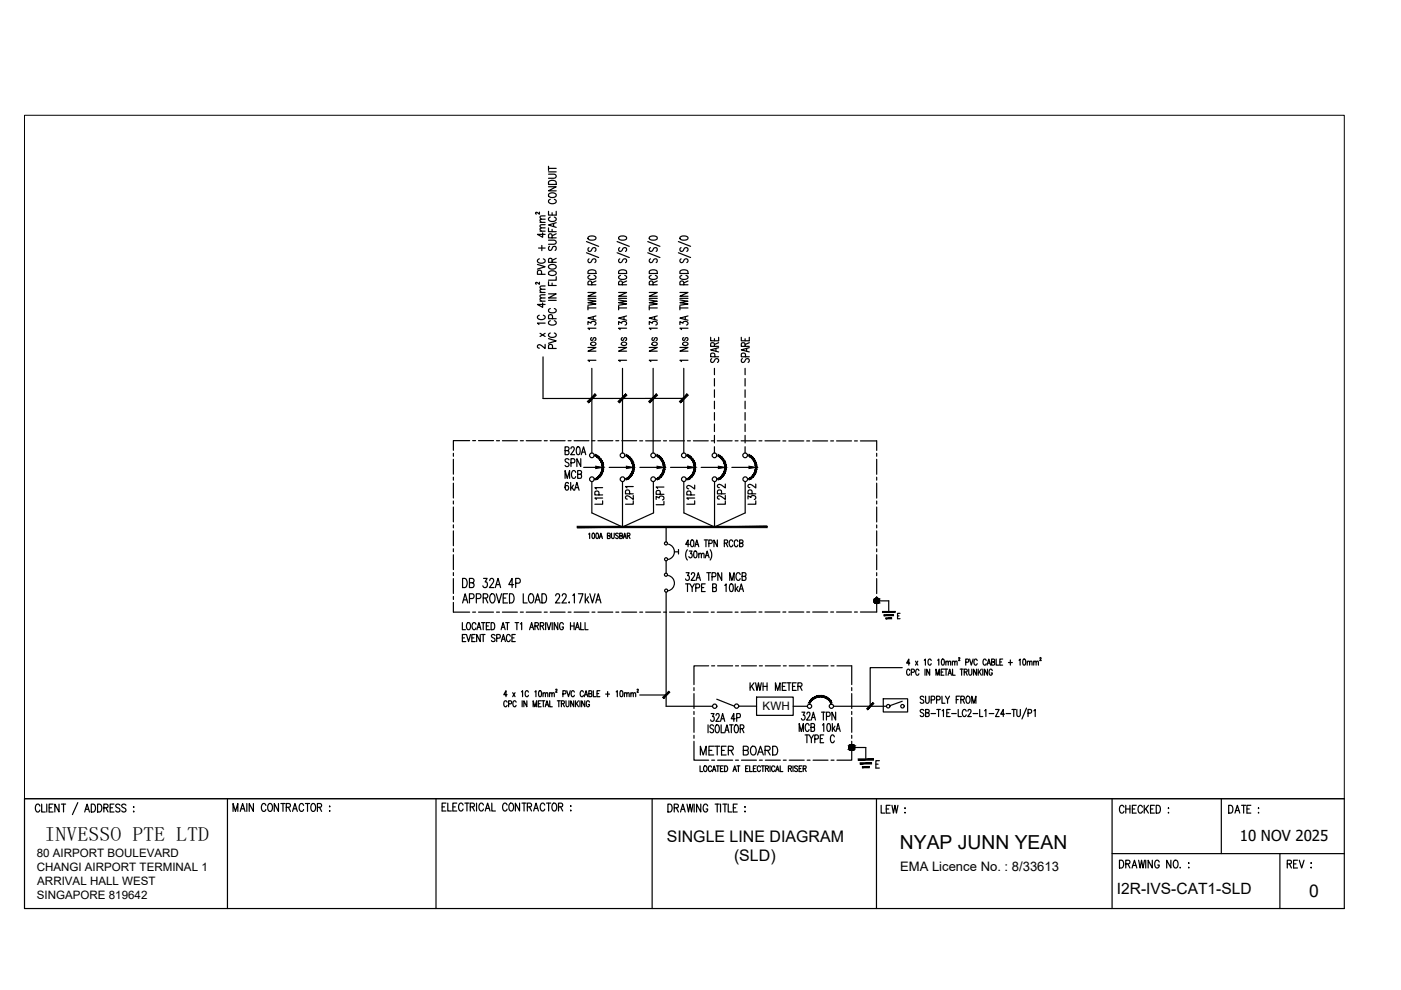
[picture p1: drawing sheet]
<svg xmlns="http://www.w3.org/2000/svg" width="297mm" height="210mm" viewBox="0 0 297 210" stroke-linecap="round" stroke-linejoin="round" font-family="sans-serif">
<defs><g id="words">
<text font-size="4.4" x="154.5" y="108.3" transform="rotate(-90 154.5 108.3)">L2P2</text>
<text font-size="4.2" x="9.4" y="178.3">INVESSO PTE LTD</text>
<text font-size="4.1" x="190.8" y="180.1">NYAP JUNN YEAN</text>
<text font-size="3.7" x="277.6" y="190.2">0</text>
<g font-size="3.4">
<text x="141.4" y="178.5">SINGLE LINE DIAGRAM</text>
<text x="155.6" y="182.5">(SLD)</text>
</g>
<text font-size="3.3" x="236.8" y="189.6">I2R-IVS-CAT1-SLD</text>
<text font-size="3.2" x="262.9" y="178.3">10 NOV 2025</text>
<text font-size="2.8" x="190.8" y="184.8">EMA Licence No. : 8/33613</text>
<g font-size="2.5">
<text x="161.7" y="150.6">KWH</text>
<text x="7.8" y="184.7">CHANGI AIRPORT TERMINAL 1</text>
<text x="7.8" y="181.8">80 AIRPORT BOULEVARD</text>
<text x="7.8" y="190.6">SINGAPORE 819642</text>
<text x="7.9" y="187.7">ARRIVAL HALL WEST</text>
</g>
</g></defs>
<!-- layer: E-SLD-FRAME -->
<g fill="none" stroke="#000" stroke-width=".25">
<path d="M96.1 96.1v.6M96.1 97.4v3.1M99.6 93.4h-3.5v2.1M100.2 93.4h.6M101.5 93.4h3.1M105.3 93.4h.6M106.5 93.4h3.2M110.3 93.4h.7M111.6 93.4h3.2M115.4 93.4h.6M116.7 93.4h3.1M120.4 93.4h.7"/>
<path d="M121.7 93.4h3.2M125.5 93.4h.6M126.8 93.4h3.1M130.6 93.4h.6M131.8 93.4h3.2M135.6 93.5h.7M136.9 93.5h3.1M140.7 93.5h.6M142 93.5h3.1M145.7 93.5h.7M147 93.5h3.2M150.8 93.5h.6"/>
<path d="M152.1 93.5h3.1M155.9 93.5h.6M157.1 93.5h3.2M160.9 93.5h.7M162.2 93.5h3.2M166 93.5h.6M167.2 93.5h3.2M171 93.5h.7M172.3 93.5h3.2M176.1 93.5h.6M177.4 93.5h3.1M181.2 93.5h.6"/>
<path d="M182.4 93.5h3.5M185.9 93.5v2M185.9 96.1v.6M185.9 97.4v3.2M96.1 101.2v.6M96.1 102.4v3.2M96.1 106.2v.7M96.1 107.5v3.2M96.1 111.3v.6M96.1 112.6v3.1M96.1 116.3v.7M96.1 117.6v3.2"/>
<path d="M185.9 101.2v.6M185.9 102.4v3.2M185.9 106.2v.7M185.9 107.5v3.2M185.9 111.3v.6M185.9 112.6v3.1M185.9 116.4v.6M185.9 117.6v3.2M96.1 127.7v2.1h3.5M96.1 121.4v.6M96.1 122.7v3.1M96.1 126.5v.6"/>
<path d="M100.2 129.8h.6M101.5 129.8h3.1M105.3 129.8h.6M106.5 129.8h3.2M110.3 129.8h.7M111.6 129.8h3.2M115.4 129.8h.6M116.7 129.8h3.1M120.4 129.8h.7M121.7 129.8h3.2M125.5 129.8h.6M126.8 129.8h3.1"/>
<path d="M130.6 129.8h.6M131.8 129.8h3.2M135.6 129.8h.7M136.9 129.8h3.1M140.7 129.8h.6M142 129.8h3.1M145.7 129.8h.7M147 129.8h3.2M150.8 129.8h.6M152.1 129.8h3.1M155.9 129.8h.6M160.3 129.8h-3.2"/>
<path d="M160.9 129.8h.7M162.2 129.8h3.2M166 129.8h.6M167.2 129.8h3.2M171 129.8h.7M172.3 129.8h3.2M176.1 129.8h.6M177.4 129.8h3.1M181.2 129.8h.6M185.9 127.7v2.1h-3.5M185.9 121.4v.7M185.9 122.7v3.1"/>
<path d="M185.9 126.5v.6M147.1 145.8v.6M147.1 147.1v3.1M147.1 150.8v.7M147.1 152.1v3.2M147.1 155.9v.6M147.1 157.2v4h3.1M150.2 141.2h-3.1v4M150.9 141.2h.6M152.2 141.2h3.1M155.9 141.2h.7M157.2 141.2h3.2"/>
<path d="M161 141.2h.6M162.3 141.2h3.1M166.1 141.2h.6M167.3 141.2h3.2M171.1 141.2h.7M172.4 141.2h3.2M176.2 141.2h.6M177.4 141.2h3.2v4M180.6 157.2v4h-3.2M180.6 145.8v.6M180.6 147.1v3.1M180.6 150.8v.7"/>
<path d="M180.6 152.1v3.2M180.6 155.9v.6M150.9 161.2h.6M152.2 161.2h3.1M155.9 161.2h.7M157.2 161.2h3.2M161 161.2h.6M162.3 161.2h3.1M166.1 161.2h.6M167.3 161.2h3.2M171.1 161.2h.7M172.4 161.2h3.2"/>
<path d="M176.2 161.2h.6"/>
</g>
<!-- layer: E-SLD-LEGENDF -->
<g fill="none" stroke="#000" stroke-width=".25">
<path d="M185.9 127.4h2.5v2.4M180.6 158.5h3v2.6"/>
<circle cx="185.9" cy="127.4" r=".58"/>
<circle cx="180.6" cy="158.5" r=".62"/>
</g>
<g fill="#000" stroke="#000" stroke-width=".21">
<path d="M185.7 127.9h.3zM185.8 126.8h.1zM180.5 159.1h.2zM180.5 157.9h.2z"/>
<path d="M126.2 101.5h.5l-.4 .3zM126.2 101.5h.5l-.1-.2zM126.6 101.3l.5-.1-.4 .3zM126.6 101.3l.5-.1-.2-.2zM126.9 101l.5-.1-.3 .3zM127.2 100.7l-.3 .3 .5-.1zM127.2 100.7l.4-.3-.2 .5zM127.4 100.3l-.2 .4 .4-.3zM127.4 100.3l.4-.3-.2 .4zM127.5 99.9l-.1 .4 .4-.3zM127.5 99.9l.4-.3-.1 .4zM127.6 99.5l-.1 .4 .4-.3zM128 99.1l-.1 .5-.3-.1zM127.7 99.1l-.1 .4 .4-.4zM127.9 98.6l.1 .5h-.3zM127.6 98.7l.1 .4 .2-.5zM127.8 98.2l.1 .4-.3 .1zM127.5 98.3l.1 .4 .2-.5zM127.6 97.7l.2 .5-.3 .1zM127.4 97.9l.1 .4 .1-.6zM127.4 97.3l.2 .4-.2 .2zM127.2 97.5l.2 .4v-.6zM127.1 97l.3 .3-.2 .2zM127.1 97l-.2 .2 .3 .3zM126.7 96.7l.4 .3-.2 .2zM126.7 96.7l-.1 .2 .3 .3zM126.3 96.4l.4 .3-.1 .2zM126.3 96.4l-.1 .3 .4 .2z"/>
<path d="M132.7 101.5h.6l-.5 .3zM132.7 101.5h.6l-.2-.2zM133.1 101.3l.5-.1-.3 .3zM133.1 101.3l.5-.1-.2-.2zM133.4 101l.5-.1-.3 .3zM133.7 100.7l-.3 .3 .5-.1zM133.7 100.7l.4-.3-.2 .5zM133.9 100.3l-.2 .4 .4-.3zM133.9 100.3l.4-.3-.2 .4zM134 99.9l-.1 .4 .4-.3zM134 99.9l.4-.3-.1 .4zM134.1 99.5l-.1 .4 .4-.3zM134.5 99.1l-.1 .5-.3-.1zM134.2 99.1l-.1 .4 .4-.4zM134.4 98.6l.1 .5h-.3zM134.1 98.7l.1 .4 .2-.5zM134.3 98.2l.1 .4-.3 .1zM134 98.3l.1 .4 .2-.5zM134.1 97.7l.2 .5-.3 .1zM133.9 97.9l.1 .4 .1-.6zM133.9 97.3l.2 .4-.2 .2zM133.7 97.5l.2 .4v-.6zM133.6 97l.3 .3-.2 .2zM133.4 97.2l.3 .3-.1-.5zM133.2 96.7l.4 .3-.2 .2zM133.2 96.7l-.1 .2 .3 .3zM132.8 96.4l.4 .3-.1 .2zM132.8 96.4l-.1 .3 .4 .2z"/>
<path d="M139.2 101.5h.5l-.4 .3zM139.2 101.5h.5l-.1-.2zM139.6 101.3l.5-.1-.4 .3zM139.6 101.3l.5-.1-.2-.2zM139.9 101l.5-.1-.3 .3zM140.2 100.7l-.3 .3 .5-.1zM140.2 100.7l.4-.3-.2 .5zM140.4 100.3l-.2 .4 .4-.3zM140.4 100.3l.4-.3-.2 .4zM140.5 99.9l-.1 .4 .4-.3zM140.5 99.9l.4-.3-.1 .4zM140.6 99.5l-.1 .4 .4-.3zM141 99.1l-.1 .5-.3-.1zM140.7 99.1l-.1 .4 .4-.4zM140.9 98.6l.1 .5h-.3zM140.6 98.7l.1 .4 .2-.5zM140.8 98.2l.1 .4-.3 .1zM140.5 98.3l.1 .4 .2-.5zM140.6 97.7l.2 .5-.3 .1zM140.4 97.9l.1 .4 .1-.6zM140.4 97.3l.2 .4-.2 .2zM140.2 97.5l.2 .4v-.6zM140.1 97l.3 .3-.2 .2zM139.9 97.2l.3 .3-.1-.5zM139.7 96.7l.4 .3-.2 .2zM139.7 96.7l-.1 .2 .3 .3zM139.3 96.4l.4 .3-.1 .2zM139.3 96.4l-.1 .3 .4 .2z"/>
<path d="M145.7 101.5h.5l-.4 .3zM145.7 101.5h.5l-.1-.2zM146.1 101.3l.5-.1-.4 .3zM146.1 101.3l.5-.1-.2-.2zM146.4 101l.5-.1-.3 .3zM146.6 100.7l-.2 .3 .5-.1zM146.6 100.7l.6-.3-.3 .5zM146.9 100.3l-.3 .4 .6-.3zM146.9 100.3l.4-.3-.1 .4zM147 99.9l-.1 .4 .4-.3zM147 99.9l.4-.3-.1 .4zM147.1 99.5l-.1 .4 .4-.3zM147.5 99.1l-.1 .5-.3-.1zM147.2 99.1l-.1 .4 .4-.4zM147.4 98.6l.1 .5h-.3zM147.1 98.7l.1 .4 .2-.5zM147.3 98.2l.1 .4-.3 .1zM147 98.3l.1 .4 .2-.5zM147.2 97.7l.1 .5-.3 .1zM146.9 97.9l.1 .4 .2-.6zM146.9 97.3l.3 .4-.3 .2zM146.6 97.5l.3 .4v-.6zM146.6 97l.3 .3-.3 .2zM146.4 97.2l.2 .3v-.5zM146.2 96.7l.4 .3-.2 .2zM146.2 96.7l-.1 .2 .3 .3zM145.8 96.4l.4 .3-.1 .2zM145.8 96.4l-.1 .3 .4 .2z"/>
<path d="M152.2 101.5h.5l-.4 .3zM152.2 101.5h.5l-.1-.2zM152.6 101.3l.5-.1-.4 .3zM152.6 101.3l.5-.1-.2-.2zM152.9 101l.5-.1-.3 .3zM153.1 100.7l-.2 .3 .5-.1zM153.1 100.7l.6-.3-.3 .5zM153.4 100.3l-.3 .4 .6-.3zM153.4 100.3l.4-.3-.1 .4zM153.5 99.9l-.1 .4 .4-.3zM153.5 99.9l.4-.3-.1 .4zM153.6 99.5l-.1 .4 .4-.3zM154 99.1l-.1 .5-.3-.1zM153.7 99.1l-.1 .4 .4-.4zM153.9 98.6l.1 .5h-.3zM153.6 98.7l.1 .4 .2-.5zM153.8 98.2l.1 .4-.3 .1zM153.5 98.3l.1 .4 .2-.5zM153.7 97.7l.1 .5-.3 .1zM153.4 97.9l.1 .4 .2-.6zM153.4 97.3l.3 .4-.3 .2zM153.1 97.5l.3 .4v-.6zM153.1 97l.3 .3-.3 .2zM152.9 97.2l.2 .3v-.5zM152.7 96.7l.4 .3-.2 .2zM152.7 96.7l-.1 .2 .3 .3zM152.3 96.4l.4 .3-.1 .2zM152.3 96.4l-.1 .3 .4 .2z"/>
<path d="M158.7 101.5h.5l-.4 .3zM158.7 101.5h.5l-.1-.2zM159.1 101.3l.5-.1-.4 .3zM159.1 101.3l.5-.1-.2-.2zM159.4 101l.5-.1-.3 .3zM159.7 100.7l-.3 .3 .5-.1zM159.7 100.7l.5-.3-.3 .5zM159.9 100.3l-.2 .4 .5-.3zM159.9 100.3l.4-.3-.1 .4zM160 99.9l-.1 .4 .4-.3zM160 99.9l.4-.3-.1 .4zM160.1 99.5l-.1 .4 .4-.3zM160.5 99.1l-.1 .5-.3-.1zM160.2 99.1l-.1 .4 .4-.4zM160.4 98.6l.1 .5h-.3zM160.1 98.7l.1 .4 .2-.5zM160.3 98.2l.1 .4-.3 .1zM160 98.3l.1 .4 .2-.5zM160.2 97.7l.1 .5-.3 .1zM159.9 97.9l.1 .4 .2-.6zM159.9 97.3l.3 .4-.3 .2zM159.7 97.5l.2 .4v-.6zM159.6 97l.3 .3-.2 .2zM159.6 97l-.2 .2 .3 .3zM159.2 96.7l.4 .3-.2 .2zM159.2 96.7l-.1 .2 .3 .3zM158.8 96.4l.4 .3-.1 .2zM158.8 96.4l-.1 .3 .4 .2z"/>
<path d="M185.7 127.9l.2 .1zM185.8 128h.1z"/>
<path d="M185.8 126.8h.2zM185.7 126.8h.3z"/>
<path d="M185.7 126.8h.4zM185.7 126.8h.4z"/>
<path d="M185.7 126.8h.4zM185.6 126.8h.5z"/>
<path d="M185.7 127.9h.4zM185.7 127.9h.3z"/>
<path d="M185.6 126.8l.6 .1zM185.6 126.8l.6 .1z"/>
<path d="M185.6 127.9h.5zM185.6 127.9h.5z"/>
<path d="M185.6 126.9h.6zM185.6 126.9h.6z"/>
<path d="M185.6 127.9h.6zM185.6 127.9h.5z"/>
<path d="M185.6 126.9l.7 .1zM185.5 127h.8z"/>
<path d="M185.6 127.9h.6zM185.6 127.9h.6z"/>
<path d="M185.5 127h.8zM185.5 127h.8z"/>
<path d="M185.5 127.8h.8zM185.5 127.8l.7 .1z"/>
<path d="M185.5 127h.8zM185.5 127h.8z"/>
<path d="M185.5 127.8h.8zM185.5 127.8h.8z"/>
<path d="M185.4 127l1 .1zM185.4 127l1 .1z"/>
<path d="M185.4 127.8h.9zM185.4 127.8h.9z"/>
<path d="M185.4 127.1h1zM185.4 127.1h1z"/>
<path d="M185.4 127.7h1zM185.4 127.7l.9 .1z"/>
<path d="M185.4 127.1l1 .1zM185.4 127.1l1 .1z"/>
<path d="M185.4 127.6h1zM185.4 127.6l1 .1z"/>
<path d="M185.3 127.2h1.1zM185.3 127.2h1.1z"/>
<path d="M185.3 127.6h1.1zM185.3 127.6h1.1z"/>
<path d="M185.3 127.2l1.2 .1zM185.3 127.2l1.2 .1z"/>
<path d="M185.3 127.5h1.1zM185.3 127.5l1.1 .1z"/>
<path d="M185.3 127.3h1.2zM185.3 127.3h1.2z"/>
<path d="M185.3 127.3l1.2 .1zM185.3 127.3l1.2 .1z"/>
<path d="M185.3 127.4h1.2zM185.3 127.4h1.2z"/>
<path d="M185.3 127.4l1.2 .1zM185.3 127.4l1.2 .1z"/>
<path d="M185.3 127.5h1.2zM185.3 127.5h1.1z"/>
<path d="M187.1 129.6v.3l2.7-.3zM187.1 129.9l2.7-.3v.3z"/>
<path d="M187.4 130.3v.2l2-.2zM187.4 130.5l2-.2v.2z"/>
<path d="M187.8 131v.2l1.2-.2zM187.8 131.2l1.2-.2v.2z"/>
<path d="M176.2 148.6l.2 .4-.3 .1zM175.9 148.7l.2 .4 .1-.5zM175.8 148.2l.4 .4-.3 .1zM175.8 148.2l-.2 .2 .3 .3zM175.5 147.9l.3 .3-.2 .2zM175.5 147.9l-.2 .3 .3 .2zM175.1 147.7l.4 .2-.2 .3zM175.1 147.7l-.2 .3 .4 .2zM174.6 147.5l.5 .2-.2 .3zM174.6 147.5v.3l.3 .2zM174.2 147.5h.4v.3zM174.2 147.5l-.1 .3h.5zM173.7 147.5h.5l-.1 .3zM173.7 147.5v.3h.4zM173.3 147.5h.4v.3zM173.3 147.5v.3h.4zM172.8 147.7l.5-.2v.3zM172.8 147.7l.1 .3 .4-.2zM172.4 147.9l.4-.2 .1 .3zM172.4 147.9l.2 .3 .3-.2zM172 148.2l.4-.3 .2 .3zM172 148.2l.2 .2 .4-.2zM172 148.2l.2 .2-.4 .2zM171.8 148.6l.2 .1 .2-.3zM171.8 148.6l.2 .1-.5 .3zM171.5 149l.3 .1 .2-.4z"/>
<path d="M180.5 159.1h.2zM180.5 159.1h.2z"/>
<path d="M180.5 157.9h.2zM180.5 157.9h.2z"/>
<path d="M180.5 157.9h.3zM180.4 157.9h.4z"/>
<path d="M180.4 157.9h.5zM180.3 157.9h.6z"/>
<path d="M180.4 159.1h.4zM180.4 159.1h.3z"/>
<path d="M180.3 157.9h.6zM180.3 157.9h.6z"/>
<path d="M180.3 159.1h.6zM180.3 159.1h.5z"/>
<path d="M180.3 157.9l.7 .1zM180.3 157.9l.7 .1z"/>
<path d="M180.3 159h.6zM180.3 159l.6 .1z"/>
<path d="M180.2 158h.8zM180.2 158h.8z"/>
<path d="M180.2 159h.8zM180.2 159h.7z"/>
<path d="M180.2 158h.8zM180.2 158h.8z"/>
<path d="M180.2 159h.8zM180.2 159h.8z"/>
<path d="M180.1 158l1 .1zM180.1 158l1 .1z"/>
<path d="M180.1 158.9h.9zM180.1 158.9l.9 .1z"/>
<path d="M180.1 158.1l1 .1zM180.1 158.2h1z"/>
<path d="M180.1 158.9h1zM180.1 158.9h.9z"/>
<path d="M180.1 158.2h1.1zM180.1 158.2h1.1z"/>
<path d="M180.1 158.8h1zM180.1 158.8l1 .1z"/>
<path d="M180 158.2l1.2 .1zM180 158.2l1.2 .1z"/>
<path d="M180 158.8h1.2zM180 158.8h1.1z"/>
<path d="M180 158.3h1.2zM180 158.3h1.2z"/>
<path d="M180 158.7h1.2zM180 158.7l1.2 .1z"/>
<path d="M180 158.3l1.2 .1zM180 158.3l1.2 .1z"/>
<path d="M180 158.7h1.2zM180 158.7h1.2z"/>
<path d="M180 158.4h1.2zM180 158.4h1.2z"/>
<path d="M180 158.4l1.2 .1zM180 158.4l1.2 .1z"/>
<path d="M180 158.5l1.2 .1zM180 158.5l1.2 .1z"/>
<path d="M180 158.6h1.2zM180 158.6h1.2z"/>
<path d="M180 158.6h1.2zM180 158.6l1.2 .1z"/>
<path d="M182 160.9v.3l3.2-.3zM182 161.2l3.2-.3v.3z"/>
<path d="M182.4 161.7v.3l2.4-.3zM182.4 162l2.4-.3v.3z"/>
<path d="M182.8 162.5v.3l1.5-.3zM182.8 162.8l1.5-.3v.3z"/>
</g>
<!-- layer: SLD-TXT -->
<g fill="none" stroke="#000" stroke-width=".25">
<path d="M116.3 39.6h1.6l-1.6 .9h1.6M116.3 36.9h1.2l.4 .4-.2 .4-1.4 .1M116.3 36.4h1.6M116.3 35.7h1.6M116.3 35.3v.8M116.4 38.5a1.07 1.07 0 0 1 1.5 .2v.4h-1.6zM113.9 56.1l1.7 .5-1.7 .5M114.2 52.6h1.4M114.3 54.9a.48 .48 0 0 0-.3 .6 .48 .48 0 0 0 .6 .3h.4a.48 .48 0 0 0 .6-.3 .48 .48 0 0 0-.4-.6M114.4 59.8v.5l-.6-.4-.3 .1 .2 .2M114.4 45v.4l-.4-.3a.22 .22 0 0 0-.3-.1 .22 .22 0 0 0-.1 .3l.1 .1M114.5 49h1.1"/>
<path d="M114.5 47.2h1.1M114.8 58.2l-.1-.8-.2-.1-.5 .1-.1 .8h1.7M114.9 52v1.1M115 49.4v.9l-1.1-.6h1.7M115.6 48.3l-1 .1-.1 .3 .3 .3M115.6 47.6l-1 .1-.1 .3 .3 .3M115.6 46.5h-1l-.1 .3 .3 .4M115.6 45.8h-1l-.1 .4 .3 .3M116.3 59.7v.8h1.6M116.3 48.3v.8h1.6M116.3 44.8v.8h1.6v-.8M116.3 50.9h1.2l.4 .4-.2 .4-1.4 .1"/>
<path d="M116.4 57.7a.93 .93 0 0 1 1.5 .4 1.07 1.07 0 0 1-1.6 0zM116.4 56.3a.93 .93 0 0 1 1.5 .4 1.04 1.04 0 0 1-1.6 0zM116.4 41.1a.93 .93 0 0 1 1.5 .4 1.07 1.07 0 0 1-1.6 0zM116.5 52.2a.46 .46 0 0 0-.2 .5 .46 .46 0 0 0 .4 .4l.2-.1 .3-.7 .5-.1a.5 .5 0 0 1 0 .9M116.7 46a.48 .48 0 0 0-.4 .6 .48 .48 0 0 0 .6 .4h.4a.48 .48 0 0 0 .6-.4 .48 .48 0 0 0-.4-.6M116.7 42.3a.48 .48 0 0 0-.4 .6 .48 .48 0 0 0 .6 .3h.4a.48 .48 0 0 0 .6-.3 .48 .48 0 0 0-.4-.6M117.1 55.6l-.1-.7h-.6l-.1 .7h1.6M117.1 50.4l-.1-.7-.2-.1-.4 .1-.1 .7h1.6M117.1 45.1v.5M117.1 48.6v.5M117.4 47.4v.6M117.9 47.2l-1.6 .5 1.6 .5"/>
<path d="M117.9 58.7v.7h-1.6M117.9 54.8l-.8 .4M117.9 49.6l-.8 .4M124.3 53.6l2.6 1M124.3 51.2l2.6 1M124.7 50.2a1.25 1.25 0 0 1 1.7 .2 .95 .95 0 0 1-1.7 .3zM124.7 57.4a1.13 1.13 0 0 1 1.7 .2v.4h-1.7zM124.9 54.9a.4 .4 0 0 0-.2 .6 .4 .4 0 0 0 .7-.1l.2-.4a.43 .43 0 0 1 .7 0 .43 .43 0 0 1-.2 .7M124.9 52.5a.41 .41 0 0 0-.2 .6 .41 .41 0 0 0 .5 .1l.4-.6 .5-.1a.45 .45 0 0 1 .3 .4 .45 .45 0 0 1-.3 .4M125.1 58.4l-.4 .3a.94 .94 0 0 0 1.6 .3l.1-.3-.5-.3M126.4 59.6l-.9 .4M130.8 53.6l2.6 1"/>
<path d="M130.8 51.2l2.6 1M131.2 57.4a1.13 1.13 0 0 1 1.6 .2v.4h-1.6zM131.2 50.2a1.25 1.25 0 0 1 1.6 .2 .95 .95 0 0 1-1.6 .3zM131.4 54.9a.41 .41 0 0 0-.2 .6 .41 .41 0 0 0 .7-.1l.2-.4 .5-.1 .2 .3-.2 .5M131.4 52.5a.4 .4 0 0 0-.2 .5 .4 .4 0 0 0 .5 .2l.4-.6 .5-.1a.45 .45 0 0 1 .3 .4 .45 .45 0 0 1-.3 .4M131.6 58.4l-.4 .3a.96 .96 0 0 0 1.6 .3v-.1a.41 .41 0 0 0-.4-.5M132.8 59.6l-.8 .4M137.3 53.6l2.6 1M137.3 51.2l2.6 1M137.7 50.2a1.25 1.25 0 0 1 1.6 .2 .95 .95 0 0 1-1.6 .3zM137.7 57.4a1.13 1.13 0 0 1 1.6 .2v.4h-1.6zM137.9 54.9a.41 .41 0 0 0-.2 .6 .41 .41 0 0 0 .7-.1l.1-.3a.44 .44 0 0 1 .8-.1 .44 .44 0 0 1-.2 .7"/>
<path d="M137.9 52.5a.4 .4 0 0 0-.2 .5 .4 .4 0 0 0 .5 .2l.3-.5a.44 .44 0 0 1 .8-.1 .44 .44 0 0 1-.2 .7M138.1 58.4l-.4 .3a.96 .96 0 0 0 1.6 .3v-.1a.41 .41 0 0 0-.4-.5M139.3 59.6l-.8 .4M143.8 53.6l2.6 1M143.8 51.2l2.6 1M144.2 57.4a1.16 1.16 0 0 1 1.7 .2v.4h-1.7zM144.2 50.2a1.28 1.28 0 0 1 1.7 .2 .98 .98 0 0 1-1.7 .3zM144.4 54.9a.41 .41 0 0 0-.2 .6 .41 .41 0 0 0 .7-.1l.1-.3a.44 .44 0 0 1 .8-.1 .44 .44 0 0 1-.2 .7M144.4 52.5a.4 .4 0 0 0-.2 .5 .4 .4 0 0 0 .5 .2l.3-.5a.44 .44 0 0 1 .8-.1 .44 .44 0 0 1-.2 .7M144.6 58.4l-.4 .3a.96 .96 0 0 0 1.6 .3l.1-.3-.5-.3M145.9 59.6l-.9 .4M114.3 66.8a.48 .48 0 0 0-.3 .6 .48 .48 0 0 0 .6 .4h.4a.48 .48 0 0 0 .6-.4 .48 .48 0 0 0-.4-.6"/>
<path d="M114.5 70.7l1.1 .6M114.5 63.9h1.1M114.5 62h1.1M115 64.2v1l-1.1-.6h1.7M115.6 73v.9l-.8-.6-.5-.2-.4 .2v.3l.4 .2M115.6 63.2h-1l-.1 .4 .3 .3M115.6 62.5l-1 .1-.1 .3 .3 .3M115.6 61.3l-1 .1-.1 .3 .3 .3M115.6 60.6l-1 .1-.1 .3 .3 .3M115.6 68.5h-1.7l.4 .3M115.6 70.7l-1.1 .6M116.3 62.3h1.6l-1.6 .9h1.6"/>
<path d="M116.3 71.8l1.6 .5-1.6 .5M116.3 63.7h1.6M116.7 70.6a.48 .48 0 0 0-.4 .6 .48 .48 0 0 0 .6 .3h.4a.48 .48 0 0 0 .6-.3 .48 .48 0 0 0-.4-.6M116.7 68a.48 .48 0 0 0-.4 .6 .48 .48 0 0 0 .6 .3h.4a.48 .48 0 0 0 .6-.3 .48 .48 0 0 0-.4-.6M116.7 65.4a.47 .47 0 0 0-.4 .6 .47 .47 0 0 0 .6 .3h.4a.47 .47 0 0 0 .6-.3 .47 .47 0 0 0-.4-.6M117.1 60v.5M117.1 73.9l-.1-.8h-.6l-.1 .8h1.6M117.1 67.6l-.1-.8h-.6l-.1 .8h1.6M124.7 68.8v-.6l.6 .3a.49 .49 0 0 1 .7-.3 .49 .49 0 0 1 .2 .7h-.2M124.7 63.6l1.7 .3-1.7 .3 1.7 .2-1.7 .3M124.7 65.3h1.7M124.7 64.9v.8"/>
<path d="M124.7 63.3h1.7M124.7 73.7h1.7l-1.7 .8h1.7M124.7 62h1.7l-1.7 .8h1.7M125.3 72.7a.52 .52 0 0 1 .7-.2 .52 .52 0 0 1 .3 .6 .52 .52 0 0 1-.7 .2 .52 .52 0 0 1-.3-.6zM125.5 71.6a.32 .32 0 0 0-.3 .3 .32 .32 0 0 0 .3 .3h.1l.3-.6h.2a.32 .32 0 0 1 .3 .3 .32 .32 0 0 1-.3 .3M125.5 60.4l-.2-.8-.6 .1v.7h1.7M125.8 67.2v.5M126.4 76.4h-1.7l.3 .3M126.4 69.6h-1.7l.3 .3M126.4 67l-1.7 .5 1.7 .4M131.2 73.7h1.6l-1.6 .8h1.6M131.2 62h1.6l-1.6 .8h1.6"/>
<path d="M131.2 68.8v-.6l.6 .3a.49 .49 0 0 1 .7-.3 .49 .49 0 0 1 .2 .7h-.2M131.2 63.6l1.6 .3-1.6 .3 1.6 .2-1.6 .3M131.2 65.3h1.6M131.2 63.3h1.6M131.2 64.9v.8M131.8 72.7a.54 .54 0 0 1 .7-.2 .54 .54 0 0 1 .3 .6 .53 .53 0 0 1-.7 .2 .53 .53 0 0 1-.3-.6zM132 60.4l-.1-.7-.3-.1-.4 .1v.7h1.6M132 71.6a.32 .32 0 0 0-.3 .3 .32 .32 0 0 0 .3 .3h.1l.3-.6h.4a.34 .34 0 0 1-.2 .6M132.3 67.2v.5M132.8 67l-1.6 .5 1.6 .4M132.8 76.4h-1.6l.3 .3M132.8 69.6h-1.6l.3 .3"/>
<path d="M137.7 68.8v-.6l.6 .3a.49 .49 0 0 1 .7-.3 .49 .49 0 0 1 .2 .7h-.2M137.7 63.6l1.6 .3-1.6 .3 1.6 .2-1.6 .3M137.7 65.3h1.6M137.7 63.3h1.6M137.7 64.9v.8M137.7 73.7h1.6l-1.6 .8h1.6M137.7 62h1.6l-1.6 .8h1.6M138.3 72.7a.54 .54 0 0 1 .7-.2 .54 .54 0 0 1 .3 .6 .53 .53 0 0 1-.7 .2 .53 .53 0 0 1-.3-.6zM138.5 71.6a.32 .32 0 0 0-.3 .3 .32 .32 0 0 0 .3 .3h.1l.3-.6h.4a.34 .34 0 0 1-.2 .6M138.5 60.4l-.1-.7-.3-.1-.4 .1v.7h1.6M138.8 67.2v.5M139.3 67l-1.6 .5 1.6 .4"/>
<path d="M139.3 76.4h-1.6l.3 .3M139.3 69.6h-1.6l.3 .3M144.2 73.7h1.7l-1.7 .8h1.7M144.2 62h1.7l-1.7 .8h1.7M144.2 68.8v-.6l.6 .3a.51 .51 0 0 1 .6-.4 .51 .51 0 0 1 .4 .7l-.3 .1M144.2 63.6l1.7 .3-1.7 .3 1.7 .2-1.7 .3M144.2 65.3h1.7M144.2 63.3h1.7M144.2 64.9v.8M144.8 72.7a.54 .54 0 0 1 .7-.2 .54 .54 0 0 1 .3 .6 .54 .54 0 0 1-.7 .2 .54 .54 0 0 1-.3-.6zM145 60.4l-.1-.7-.3-.1-.4 .1v.7h1.7M145 71.6a.34 .34 0 0 0-.2 .6h.3l.3-.6h.2a.34 .34 0 0 1 .2 .6h-.2"/>
<path d="M145.3 67.2v.5M145.9 67l-1.7 .5 1.7 .4M145.9 76.4h-1.7l.3 .3M145.9 69.6h-1.7l.3 .3M150.7 71.5v.8h1.7v-.8M150.9 76a.4 .4 0 0 0-.2 .6 .4 .4 0 0 0 .5 .2l.4-.5a.43 .43 0 0 1 .7-.2 .43 .43 0 0 1-.2 .7M151.5 73.4l-.1-.6h-.7v.6h1.7M151.5 71.8v.5M151.6 75.6l-.1-.6h-.8v.6h1.7M151.8 73.9v.6M152.4 73.7l-1.7 .5 1.7 .4M152.4 72.7l-.9 .3"/>
<path d="M157.2 71.5v.8h1.7v-.8M157.4 76a.4 .4 0 0 0-.2 .6 .4 .4 0 0 0 .5 .2l.4-.5a.43 .43 0 0 1 .7-.2 .43 .43 0 0 1-.2 .7M158 73.4l-.1-.6h-.7v.6h1.7M158 71.8v.5M158.1 75.6l-.1-.6h-.8v.6h1.7M158.3 73.9v.6M158.9 73.7l-1.7 .5 1.7 .4M158.9 72.7l-.9 .3M119.8 95.5h.7l.1-.3-.1-.4-.7-.1v1.7h.5l.3-.2v-.3l-.3-.4M120.6 97.5a.41 .41 0 0 0-.5-.2 .41 .41 0 0 0-.2 .5l.5 .3a.44 .44 0 0 1 .1 .7 .44 .44 0 0 1-.7-.1M121.1 95.1v-.2a.38 .38 0 0 1 .5-.1 .38 .38 0 0 1 .1 .6l-.7 1h.8M121.1 98.1h.7l.1-.3-.1-.5h-.7v1.6"/>
<path d="M122.4 94.8l.2-.1a1.14 1.14 0 0 1 0 1.7h-.1a1.31 1.31 0 0 1-.1-1.6zM123.1 97.3v1.6l-.8-1.6v1.6M123.2 96.4l.5-1.7 .5 1.7M123.4 95.9h.6M119.8 101.4v-1.6l.5 1.6 .5-1.6v1.6M120.5 102.5v-.1l-.3-.1a1.02 1.02 0 0 0 0 1.6 .49 .49 0 0 0 .4-.5 .49 .49 0 0 0-.6-.4l-.2 .4M121 102.3v1.6M121.2 103.3l.5 .6M121.6 102.8l-.6 .8M121.8 103.9l.5-1.6 .5 1.6M122 103.4h.6M122.1 100.2a.46 .46 0 0 0-.6-.4 .46 .46 0 0 0-.3 .6v.4a.46 .46 0 0 0 .3 .6 .46 .46 0 0 0 .6-.4"/>
<path d="M122.5 100.6l.7-.1v-.6l-.7-.1v1.6h.7l.1-.5-.3-.3M124.8 113.3l.2-.3v1.2M125.6 113.1l.2-.1a.67 .67 0 0 1 0 1.2l-.3-.5zM126.5 113.1l.1-.1a.65 .65 0 0 1 0 1.2l-.3-.5zM127.1 114.2l.3-1.2 .3 1.2M127.2 113.8h.4M128.8 113.6l.5-.1v-.4l-.5-.1v1.2l.5-.1 .1-.3-.2-.2M129.7 113v.8l.2 .4 .3-.2v-1M131.1 113.2l-.2-.2-.4 .2 .1 .2 .3 .2a.3 .3 0 0 1 .2 .5 .3 .3 0 0 1-.5 0l-.1-.1M131.4 113.6l.5-.1v-.4l-.5-.1v1.2l.5-.1 .1-.3-.3-.2M132.1 114.2l.3-1.2 .4 1.2M132.3 113.8h.4"/>
<path d="M133 113.6l.5-.1v-.4l-.5-.1v1.2M133.3 113.6l.3 .6M145.7 116.6a1.81 1.81 0 0 0 0 2.1M146.1 115.4h-.7l.5-.9v1.4M146.1 116.8h.6l-.3 .6a.41 .41 0 0 1 .4 .6 .41 .41 0 0 1-.7 0M146.6 114.5h.2a.9 .9 0 0 1-.1 1.4l-.3-.6zM147.2 116.9h.4l.2 .5-.1 .6-.2 .3-.4-.3zM147.3 115.9l.4-1.4 .5 1.4M147.5 115.4h.5M148.2 117.6l.2-.3 .3 .1v.9M148.2 117.3v1M148.7 117.6l.3-.3 .2 .1 .1 .9"/>
<path d="M149.3 114.5h.7M149.5 118.3l.4-1.5 .5 1.5M149.7 114.5v1.4M149.7 117.8h.5M150.3 115.2h.6l.1-.6-.7-.1v1.4M150.6 116.6a1.9 1.9 0 0 1 0 2.1M152.1 114.5v1.4l-.7-1.4v1.4M153.6 115.2l.6-.1v-.5l-.6-.1v1.4M153.9 115.2l.4 .7M155.4 114.8a.4 .4 0 0 0-.5-.3 .4 .4 0 0 0-.3 .5v.4a.4 .4 0 0 0 .3 .5 .4 .4 0 0 0 .5-.3M156.4 114.8a.4 .4 0 0 0-.5-.3 .4 .4 0 0 0-.2 .5v.4a.4 .4 0 0 0 .3 .5 .4 .4 0 0 0 .4-.3M156.8 115.2l.6-.1v-.6h-.6v1.4l.7-.1v-.4l-.2-.2"/>
<path d="M98 132v1.5h.7M98 135.2h.5M98.1 122.6h.5a1.18 1.18 0 0 1 0 2h-.5zM98.1 127.8l.5-1.9 .6 1.9M98.3 127.2h.7M98.7 134.5h-.7v1.5h.7M98.9 134.5l.4 1.5 .5-1.5M99.1 132.1l.1-.1a.79 .79 0 0 1 .6 .8 .79 .79 0 0 1-.6 .7 1.03 1.03 0 0 1-.1-1.4zM99.5 126.9h.6l.4-.4a.49 .49 0 0 0-.4-.6h-.6v1.9M99.5 123.6l.9-.1 .1-.3-.1-.5-.9-.1v2l.9-.1 .1-.6-.4-.3M100 135.2h.5M100.7 134.5h-.7v1.5h.7"/>
<path d="M100.9 132.4a.43 .43 0 0 0-.5-.4 .43 .43 0 0 0-.3 .6v.3a.43 .43 0 0 0 .3 .6 .43 .43 0 0 0 .5-.3M101 126.9h.6l.4-.4a.49 .49 0 0 0-.4-.6h-.6v1.9M101.1 133.5l.4-1.5 .5 1.5M101.3 133h.5M101.8 134.5v1.5l-.7-1.5v1.5M102.1 132h.7M102.1 134.5h.7M102.5 126.8l.8-.1 .1-.3-.1-.4-.8-.1v1.9M102.5 132v1.5M102.5 134.5v1.5M102.5 122.6h.8l-.4 .8a.56 .56 0 0 1 .4 .8 .56 .56 0 0 1-.9 0M102.9 126.8l.5 1"/>
<path d="M103.1 132.7h.4M103.8 132h-.7v1.5h.7M103.8 123.1l.1-.3a.44 .44 0 0 1 .6-.1 .44 .44 0 0 1 .1 .7l-.8 1.2h.9M104.1 126l.2-.1a1.05 1.05 0 0 1 .7 .8 1.05 1.05 0 0 1-.3 1l-.2 .1a1.06 1.06 0 0 1-.5-1.6zM104.1 132a.81 .81 0 0 1 .8 .5 .81 .81 0 0 1-.2 .9l-.6 .1zM105 134.7l-.3-.2-.5 .2 .1 .4 .4 .2a.4 .4 0 0 1 .1 .7 .4 .4 0 0 1-.6-.2M105 124.6l.6-2 .5 2M105.2 125.9l.6 1.9 .5-1.9M105.2 123.9h.7M105.3 135.3l.7-.1v-.5l-.7-.2v1.5M106.2 133.5l.5-1.5 .4 1.5M106.3 136l.4-1.5 .5 1.5"/>
<path d="M106.4 133h.5M106.5 135.5h.5M106.7 126.8h.5M107.2 132h.8M107.6 132v1.5M107.6 125.9h-.9v1.9h.9M108 125.9a1.01 1.01 0 0 1 1 .5 1.01 1.01 0 0 1-.2 1.1l-.3 .3h-.5zM108.2 134.9a.43 .43 0 0 0-.5-.4 .43 .43 0 0 0-.3 .6v.4a.43 .43 0 0 0 .3 .5 .43 .43 0 0 0 .5-.3M108.5 135.2h.5M108.9 123.9h-1l.7-1.3v2M109.2 132h.8M109.2 134.5h-.7v1.5h.7"/>
<path d="M109.3 123.6h.7l.3-.3a.5 .5 0 0 0-.3-.7h-.7v2M109.6 132v1.5M110.3 132.3l.3-.3v1.5M110.9 125.9v1.9h.9M112.3 133.5l.4-1.5 .4 1.5M112.3 126l.2-.1a.92 .92 0 0 1 .6 1.5 .48 .48 0 0 1-.8 .3l-.3-.6 .1-.8zM112.4 133h.6M113.4 132.7l.7-.1v-.5l-.7-.1v1.5M113.4 127.8l.6-1.9 .5 1.9M113.7 127.2h.6M113.8 132.7l.4 .8M114.5 132.7l.7-.1v-.5l-.7-.1v1.5"/>
<path d="M114.9 125.9a1 1 0 0 1 1 .5 1 1 0 0 1-.2 1.1l-.3 .3h-.5zM114.9 132.7l.4 .8M115.7 132v1.5M115.9 132l.5 1.5 .4-1.5M117.1 132v1.5M117.8 126.3l.3-.4 .4 .1 .1 .3-.2 .6-.6 .9h.9M118.3 132v1.5l-.8-1.5v1.5M119.2 126.3l.1-.2a.45 .45 0 0 1 .6-.1 .45 .45 0 0 1 .1 .6l-.9 1.2h1M119.5 132.4a.42 .42 0 0 0-.6-.4 .42 .42 0 0 0-.3 .6v.3a.43 .43 0 0 0 .4 .6 .43 .43 0 0 0 .5-.6h-.3M120.6 127.7h.1zM121 132.7h.7M121 132v1.5"/>
<path d="M121.4 126.3l.4-.4v1.9M121.7 132v1.5M122 133.5l.4-1.5 .5 1.5M122.1 133h.6M122.6 125.9h1l-.7 1.9M123.1 132v1.5h.7M124 132v1.5h.7M124.1 125.9v1.9M124.4 127.1l.4 .7M124.8 126.5l-.7 1M125.1 125.9l.5 1.9 .6-1.9M126.3 127.8l.6-1.9 .5 1.9"/>
<path d="M126.5 127.2h.7M145.4 123.8h.8M145.5 121.4h.6l-.3 .6a.47 .47 0 0 1 .4 .7 .47 .47 0 0 1-.8 0M145.8 123.8v1.6M146.3 123.8l.5 .8v.8M146.6 121.8l.2-.4 .4 .1 .1 .2-.2 .6-.6 .8h.8M147.2 123.8l-.4 .8M147.5 124.6h.7l.1-.7-.8-.1v1.6M147.6 123.1l.4-1.7 .5 1.7M147.8 122.5h.5M148.7 124.6h.5M149.5 123.8h-.8v1.6h.8"/>
<path d="M149.8 121.4h.9M150.3 121.4v1.7M151 122.3l.7-.1 .1-.2-.1-.5-.7-.1v1.7M151.1 124.6l.7-.1v-.6l-.7-.1v1.6h.7l.1-.5-.3-.3M153 121.4v1.7l-.8-1.7v1.7M153.7 124.1l.3-.3v1.6M154.7 123.1v-1.7l.5 1.7 .4-1.7v1.7M154.8 123.9l.3-.1a1.09 1.09 0 0 1 0 1.6h-.1a1.25 1.25 0 0 1-.2-1.5zM155.9 123.8v1.6M156.1 124.8l.4 .6M156.5 124.3l-.6 .8M156.7 125.4l.5-1.6 .4 1.6"/>
<path d="M156.9 124.9h.6M156.9 121.8a.46 .46 0 0 0-.5-.4 .46 .46 0 0 0-.4 .6v.4a.46 .46 0 0 0 .4 .6 .46 .46 0 0 0 .5-.3M157.3 122.2l.7-.1 .2-.2-.2-.4-.7-.1v1.7l.8-.2 .1-.4-.3-.3M190.3 130.6h.3M190.8 130h-.5v1.2h.5M196 140l.2-.3v1.3M198.8 140l.2-.3v1.3M199.7 139.8l.2-.1a.75 .75 0 0 1 0 1.3l-.3-.5zM203.2 139.6l.2-.2 .1 .2-.3 .5h.3M205.6 139.7l.3 1.3 .4-1.3M211.2 139.7v1.3h.6M212.6 139.7h-.6v1.3h.6"/>
<path d="M214.2 139.9v1.1M216.1 140l.2-.3v1.3M217 139.8l.1-.1a.75 .75 0 0 1 0 1.3l-.3-.5zM220.5 139.6l.1-.2 .1 .2-.3 .5h.4M107.5 148.9a.36 .36 0 0 0-.4-.3 .36 .36 0 0 0-.3 .5v.3a.36 .36 0 0 0 .3 .4 .36 .36 0 0 0 .4-.2M107.5 147.3h-.7l.5-.9v1.3M107.8 149.2h.6v-.6h-.6v1.3M108.7 146.9l.5 .8M109.2 146.9l-.5 .8M109.4 148.9a.35 .35 0 0 0-.4-.3 .35 .35 0 0 0-.3 .5v.3a.35 .35 0 0 0 .3 .4 .35 .35 0 0 0 .4-.2M110.6 146.7l.2-.3v1.3M110.7 148.6v1.3"/>
<path d="M111.7 148.6v1.3l-.6-1.3v1.3M112 146.7a.36 .36 0 0 0-.4-.2 .36 .36 0 0 0-.3 .4v.3a.36 .36 0 0 0 .3 .5 .36 .36 0 0 0 .4-.3M113 149.9v-1.3l.4 1.3 .4-1.3v1.3M113.4 146.7l.2-.3v1.3M114.1 149.2h.4M114.3 146.5l.2-.1a.79 .79 0 0 1 0 1.3l-.3-.2zM114.7 148.6h-.6v1.3h.6M114.9 148.6h.6M115.1 147.1l.3-.2h.2v.8M115.1 146.9v.8M115.2 148.6v1.3M115.6 149.9l.4-1.3 .3 1.3"/>
<path d="M115.6 147.1l.3-.2h.2v.8M115.7 149.4h.5M116.5 147.1l.2-.2h.3v.8M116.5 146.9v.8M116.6 148.6v1.3h.5M117 147.1l.2-.2h.3v.8M117.8 146.3l.1-.2 .2 .2-.3 .5h.3M118.2 148.6h.6M118.5 148.6v1.3M119 149.2l.6-.1v-.5h-.6v1.3M119.3 147.1h.6v-.6l-.6-.1v1.3M119.3 149.2l.4 .7"/>
<path d="M120 148.6v.9l.3 .4 .3-.2v-1.1M120.2 146.4l.3 1.3 .4-1.3M121.6 148.6v1.3l-.6-1.3v1.3M121.8 146.7a.36 .36 0 0 0-.5-.2 .36 .36 0 0 0-.2 .4v.3a.36 .36 0 0 0 .2 .5 .36 .36 0 0 0 .5-.3M122 148.6v1.3M122.2 149.1l.4 .8M122.6 148.6l-.6 .8M123 148.6v1.3M123.7 146.7a.36 .36 0 0 0-.4-.2 .36 .36 0 0 0-.3 .4v.3a.36 .36 0 0 0 .3 .5 .36 .36 0 0 0 .4-.3M123.9 147.7l.4-1.3 .3 1.3M124 148.6v1.3l-.7-1.3v1.3M124 147.3h.5"/>
<path d="M124.8 147.1l.6-.1v-.5l-.6-.1v1.3l.6-.1v-.4l-.1-.1M125 148.9a.35 .35 0 0 0-.5-.3 .35 .35 0 0 0-.2 .5v.3a.36 .36 0 0 0 .3 .5 .36 .36 0 0 0 .4-.5h-.3M125.8 146.4v1.3h.6M126.6 147.1h.3M127.2 146.4h-.6v1.3h.6M128.4 147.2h.8M128.8 146.6v1.1M130.6 146.7l.3-.3v1.3M131.6 146.5l.1-.1a.79 .79 0 0 1 .1 1.3l-.3-.2zM132.4 147.1l.2-.2h.2l.1 .8M132.4 146.9v.8M132.9 147.1l.2-.2h.3v.8"/>
<path d="M133.8 147.1l.2-.2h.2l.1 .8M133.8 146.9v.8M134.3 147.1l.2-.2h.2l.1 .8M135.1 146.3l.1-.2 .1 .2-.2 .5h.3M150.1 153.7v1.7M150.8 151.3h.6l-.3 .6a.47 .47 0 0 1 .3 .7 .47 .47 0 0 1-.7 .2v-.2M151.3 153.9a.39 .39 0 0 0-.6-.2 .39 .39 0 0 0 0 .7l.4 .2a.42 .42 0 0 1 .1 .6 .42 .42 0 0 1-.7-.1M151.8 151.7l.1-.3a.37 .37 0 0 1 .5 0 .37 .37 0 0 1 0 .5l-.6 1h.7M151.8 153.8l.2-.1a.9 .9 0 0 1 .5 .8 .9 .9 0 0 1-.5 .9 1.22 1.22 0 0 1-.2-1.6zM152.8 152.9l.4-1.6 .5 1.6M152.9 153.7v1.7h.7M152.9 152.4h.6"/>
<path d="M153.7 155.4l.4-1.7 .5 1.7M153.8 154.8h.6M154.7 153.7h.7M155.1 153.7v1.7M155.9 152.4h-.9l.6-1.1v1.6M155.9 153.8l.1-.1a.9 .9 0 0 1 .6 .8 .9 .9 0 0 1-.6 .9 1.22 1.22 0 0 1-.1-1.6zM156.2 152.2l.7-.1v-.7l-.7-.1v1.6M156.9 154.5l.7-.1v-.6l-.7-.1v1.7M157.3 154.5l.4 .9M159 144.8v1.6M159.3 145.5l.6 .9M159.9 144.8l-.9 1.1"/>
<path d="M160.2 144.8l.3 1.6 .3-1.6 .3 1.6 .3-1.6M161.8 144.8v1.6M161.8 145.5h.8M162.6 144.8v1.6M164.4 146.4v-1.6l.5 1.6 .5-1.6v1.6M165.9 145.5h.5M166.7 144.8h-.8v1.6h.8M166.9 144.8h.8M167.3 144.8v1.6M168 145.5h.5M168.8 144.8h-.8v1.6h.8M169.2 145.5h.7l.1-.6-.8-.1v1.6"/>
<path d="M169.4 155.1v-1.7l.5 1.7 .4-1.7v1.7M169.6 145.5l.4 .9M170 151h.6l-.3 .6a.5 .5 0 0 1 .4 .7 .5 .5 0 0 1-.7 .3l-.1-.2M170.7 155.8h.8M171.1 151.4v-.2a.36 .36 0 0 1 .6-.1 .36 .36 0 0 1 0 .5l-.7 1.1h.8M171.1 155.8v1.7M171.5 153.8l-.2-.4a.9 .9 0 0 0-.6 .8 .9 .9 0 0 0 .6 .9l.2-.4M171.6 155.8l.4 .8v.9M171.9 154.2l.7-.1v-.6l-.7-.1v1.7h.5l.3-.2v-.5l-.3-.2M172 152.7l.5-1.7 .4 1.7M172.2 152.1h.5M172.5 155.8l-.5 .8"/>
<path d="M172.7 156.7l.8-.2-.1-.6-.7-.1v1.7M173.9 156.6h.5M174.2 151h.7M174.4 153.7l.3-.3v1.7M174.6 151v1.7M174.6 155.8h-.7v1.7h.7M175.2 151.9l.7-.1v-.7l-.7-.1v1.7M175.5 153.5l.3-.1a1.19 1.19 0 0 1 0 1.7h-.2a1.35 1.35 0 0 1-.1-1.6zM176.5 153.4v1.7M176.7 154.4l.4 .7M176.9 156.2a.44 .44 0 0 0-.6-.4 .44 .44 0 0 0-.2 .7v.4a.43 .43 0 0 0 .2 .6 .43 .43 0 0 0 .6-.4M177 154l-.5 .8"/>
<path d="M177.2 151v1.7l-.8-1.7v1.7M177.3 155.1l.4-1.7 .4 1.7M177.4 154.5h.6M192.9 142.2a.35 .35 0 0 0-.4-.3 .35 .35 0 0 0-.3 .5v.3a.35 .35 0 0 0 .3 .5 .35 .35 0 0 0 .4-.4M192.9 140.6h-.7l.5-.9v1.3M193.2 142.6l.6-.1v-.5l-.6-.1v1.3M194.1 140.2l.5 .8M194.6 140.2l-.5 .8M194.8 142.2a.35 .35 0 0 0-.4-.3 .35 .35 0 0 0-.3 .5v.3a.35 .35 0 0 0 .3 .5 .35 .35 0 0 0 .4-.4M195.9 147.8l-.3-.2-.5 .2 .1 .4 .5 .2a.41 .41 0 0 1 .1 .7 .41 .41 0 0 1-.7-.2M195.9 150.6l-.3-.2-.5 .2 .1 .4 .5 .2a.41 .41 0 0 1 .1 .7 .41 .41 0 0 1-.7-.2M196.1 141.9v1.3"/>
<path d="M196.2 147.6l.1 1.3 .3 .2 .2-.1 .2-.3v-1.1M196.2 151.1h.7v-.6l-.7-.1v1.5h.7l.1-.5-.3-.3M197.1 141.9v1.3l-.6-1.3v1.3M197.4 151.3h1M197.4 148.4l.7-.1v-.6l-.7-.1v1.5M197.4 140.1a.35 .35 0 0 0-.4-.4 .35 .35 0 0 0-.2 .5v.3a.35 .35 0 0 0 .2 .5 .35 .35 0 0 0 .4-.3M198.4 143.2v-1.3l.4 1.3 .4-1.3v1.3M198.6 148.4l.6-.1v-.6l-.6-.1v1.5M198.6 150.4h.8M199 150.4v1.5M199.5 142.5h.4M199.7 147.6v1.5h.6"/>
<path d="M199.8 150.7l.2-.3v1.5M200.1 141.9h-.6v1.3h.6M200.3 141.9h.6M200.5 147.6l.4 .7v.8M200.5 140.4l.3-.2h.2v.8M200.5 140.2v.8M200.6 141.9v1.3M200.7 151.1h.5M201 143.2l.4-1.3 .3 1.3M201 140.4l.3-.2h.2l.1 .8M201.1 142.7h.5M201.3 147.6l-.4 .7"/>
<path d="M201.5 150.4h-.8v1.5h.8M201.8 151.3h.9M201.9 140.4l.2-.2h.3v.8M201.9 140.2v.8M202 141.9v1.3h.5M202.4 140.4l.2-.2h.3v.8M202.7 148.3h.5M203.2 150.4v1.5h.6M203.4 147.6h-.7v1.5M203.6 141.9h.6M203.7 148.3l.7-.1v-.5l-.7-.1v1.5M203.9 141.9v1.3"/>
<path d="M204.1 148.3l.4 .8M204.4 142.5l.6-.1v-.5h-.6v1.3M204.8 140.4l.5-.1v-.5l-.5-.1v1.3M204.8 142.5l.3 .7M204.9 150.8a.43 .43 0 0 0-.6-.4 .43 .43 0 0 0-.3 .6v.4a.43 .43 0 0 0 .3 .5 .43 .43 0 0 0 .6-.3M205 147.7l.1-.1a.79 .79 0 0 1 .6 .8 .79 .79 0 0 1-.6 .7 1.03 1.03 0 0 1-.1-1.4zM205.2 150.8l.1-.2a.35 .35 0 0 1 .5-.1 .35 .35 0 0 1 0 .5l-.6 .9h.7M205.4 141.9v.9l.3 .4 .2-.1 .1-.3v-.9M206 149.1v-1.5l.5 1.5 .4-1.5v1.5M206.3 151.3h1M207 141.9v1.3l-.6-1.3v1.3M207.2 140.1a.36 .36 0 0 0-.5-.4 .36 .36 0 0 0-.2 .5v.3a.36 .36 0 0 0 .2 .5 .36 .36 0 0 0 .5-.3"/>
<path d="M207.4 141.9v1.3M207.6 142.4l.5 .8M207.7 150.4v1.5h.7M208.1 141.9l-.7 .8M208.4 141.9v1.3M208.8 150.7l.2-.3v1.5M209.1 140.1a.35 .35 0 0 0-.4-.4 .35 .35 0 0 0-.3 .5v.3a.35 .35 0 0 0 .3 .5 .35 .35 0 0 0 .4-.3M209.3 141l.3-1.3 .4 1.3M209.4 141.9v1.3l-.7-1.3v1.3M209.4 140.6h.5M209.7 151.3h1M210.2 140.3h.6v-.4l-.6-.2v1.3l.6-.1v-.4l-.1-.2"/>
<path d="M210.4 142.2a.35 .35 0 0 0-.5-.3 .35 .35 0 0 0-.2 .5v.3a.36 .36 0 0 0 .3 .5 .36 .36 0 0 0 .4-.5h-.3M211.1 150.4h.7l-.7 1.5h.7M212 140.3h.4M213 151.4h-.8l.5-1v1.5M213.3 151.3h1M213.8 140.5h.8M214.6 150.4h.7M214.9 150.4v1.5M215.6 150.4v1.3l.3 .2 .4-.2v-1.3M217.6 150.1l-.9 2.3M217.8 140.4l.2-.2h.3v.8M217.8 140.2v.8"/>
<path d="M218 151.2l.6-.1v-.6l-.6-.1v1.5M218.3 140.4l.1-.2h.3l.1 .8M219.2 140.4l.1-.2h.3l.1 .8M219.2 140.2v.8M219.2 150.7l.3-.3v1.5M219.7 140.4l.2-.2h.2l.1 .8M185.7 162h.5M186.4 161.3h-.7v1.5h.7"/>
</g>
<g fill="#000" stroke="#000" stroke-width=".21">
<path d="M124.5 85.1l.3 .3 1.4-1.9zM126.2 83.5l.2 .3-1.6 1.6z"/>
<path d="M131 85.1l.3 .3 1.4-1.9zM132.7 83.5l.2 .3-1.6 1.6z"/>
<path d="M137.5 85.1l.3 .3 1.4-1.9zM139.2 83.5l.2 .3-1.6 1.6z"/>
<path d="M144 85.1l.3 .3 1.4-1.9zM145.7 83.5l.2 .3-1.6 1.6z"/>
<path d="M140.5 147.9l.2 .2 1.1-1.5zM141.8 146.6l.2 .2-1.3 1.3z"/>
<path d="M183.8 150.3l.2 .2 1.1-1.5zM185.1 149l.2 .2-1.3 1.3z"/>
</g>
<!-- layer: 0 -->
<g fill="none" stroke="#000" stroke-width=".25">
<path d="M145 84.5h-29.9M125.5 108.7l6.5 3 6.6-3M141.2 111.7v3.2M141.2 118.9v2.6M141.8 115.4a1.66 1.66 0 0 1 1.2 1.6 1.66 1.66 0 0 1-1.3 1.6M143 117h.9M143.9 116.5v1M145 108.7l6.5 3 6.5-3M141.2 125.6v24.1M141.8 122a1.66 1.66 0 0 1 1.2 1.7 1.66 1.66 0 0 1-1.3 1.6M135.6 147.4h5.6M152 148.2l3.7 1.5"/>
<path d="M156.6 149.7h3.8M160.4 147.8h7.8v3.9h-7.8zM168.2 149.7h3M176.7 149.7h11.2M187.3 148.2h5.1v2.8h-5.1zM191.3 141.6h-6.8v8.1M191.3 148.7l-2.6 .9M5.2 169.3h279.8v23.3h-279.8zM48.2 169.3v23.3M92.4 169.3v23.3M138.3 169.3v23.3M185.8 169.3v23.3"/>
<path d="M235.8 169.3v23.3M258.9 169.3v11.7M271.4 181v11.6"/>
<circle cx="141.2" cy="115.2" r=".33"/>
<circle cx="141.2" cy="118.6" r=".33"/>
<circle cx="141.2" cy="121.9" r=".33"/>
<circle cx="141.2" cy="125.2" r=".33"/>
<circle cx="151.5" cy="149.7" r=".46"/>
<circle cx="156.2" cy="149.7" r=".46"/>
</g>
<!-- layer: SLD-LINE -->
<g fill="none" stroke="#000" stroke-width=".25">
<path d="M125.5 78.1v17.9M132 78.1v17.9M138.5 78.1v17.9M145 78.1v17.9M151.5 78.1v1.4M158 78.1v1.4M151.5 80.3v1.5M151.5 82.6v1.7M151.5 85.1v1.6M151.5 87.5v1.6M151.5 89.9v1.6M151.5 92.3v1.6"/>
<path d="M151.5 94.7v1.3M158 80.3v1.5M158 82.6v1.7M158 85.1v1.6M158 87.5v1.6M158 89.9v1.6M158 92.3v1.6M158 94.7v1.3M125.5 102.1v6.6M132 102.1v9.6M138.5 102.1l.1 6.6M145 102.1v6.6"/>
<path d="M151.5 102.1v9.6M158 102.1v6.6M141.2 149.7h9.9"/>
</g>
<!-- layer: E-SLD-T1 -->
<g fill="none" stroke="#000" stroke-width=".25">
<path d="M150.3 159.1h.6M151.3 158.2h-1v1.9h1M151.5 158.2h1.1M152.1 158.2v1.9M153 159.1h.6M154 158.2h-1v1.9h1M154.4 159.1l.9-.1 .2-.3-.2-.4-.9-.1v1.9M154.9 159.1l.6 1M157.6 159.1l.9-.1 .2-.3-.1-.3-.3-.2h-.7v1.9h.7a.5 .5 0 0 0 .4-.5 .5 .5 0 0 0-.4-.5M159.4 158.3a.61 .61 0 0 1 .7 0 .61 .61 0 0 1 .2 .6v.5a.61 .61 0 0 1-.6 .7 .61 .61 0 0 1-.6-.7l.1-.7zM160.9 159.5h.7M162.2 159.1l.9-.1 .2-.3-.1-.3-.3-.2h-.7v1.9"/>
<path d="M162.7 159.1l.6 1M163.8 158.2a1 1 0 0 1 1.1 .6 1 1 0 0 1-.3 1.2l-.8 .1zM148.4 162.4v1.2h.6M148.5 160.1v-1.9l.6 1.9 .6-1.9v1.9M149.4 162.4a.62 .62 0 0 1 .5 .6 .62 .62 0 0 1-.5 .6 .81 .81 0 0 1 0-1.2zM150.9 162.7a.35 .35 0 0 0-.5-.3 .35 .35 0 0 0-.2 .4v.3a.35 .35 0 0 0 .2 .5 .35 .35 0 0 0 .5-.3M151.1 163.6l.3-1.2 .4 1.2M151.2 163.2h.4M151.9 162.4h.6M152.2 162.4v1.2M152.7 163h.4M153.3 162.4h-.6v1.2h.6"/>
<path d="M153.6 162.4a.61 .61 0 0 1 .7 .6 .61 .61 0 0 1-.7 .6zM155.4 163.6l.4-1.2 .4 1.2M155.5 163.2h.5M156.2 162.4h.7M156.6 162.4v1.2M158.1 163h.3M158.7 162.4h-.6v1.2h.6M158.9 162.4v1.2h.6M159.7 163h.4M160.3 162.4h-.6v1.2h.6M160.6 160.1l.6-1.9 .6 1.9M161.2 162.7a.35 .35 0 0 0-.4-.3 .35 .35 0 0 0-.2 .4v.3a.35 .35 0 0 0 .2 .5 .35 .35 0 0 0 .4-.3"/>
<path d="M161.4 162.4h.7M161.7 162.4v1.2M162.3 163l.5-.1 .1-.4-.6-.1v1.2M162.6 163l.3 .6M163.3 162.4v1.2M164.3 162.7a.36 .36 0 0 0-.5-.3 .36 .36 0 0 0-.2 .4v.3a.36 .36 0 0 0 .2 .5 .36 .36 0 0 0 .5-.3M164.5 163.6l.3-1.2 .4 1.2M164.6 163.2h.5M165.4 162.4v1.2h.6M167.2 163l.5-.1 .1-.4-.6-.1v1.2M167.5 163l.3 .6M168.1 162.4v1.2"/>
<path d="M169.1 162.6l-.2-.2h-.4v.4l.5 .3 .1 .3-.2 .2-.4-.2M169.4 163h.4M170 162.4h-.6v1.2h.6M170.3 163l.5-.1v-.5h-.5v1.2M170.6 163l.3 .6"/>
</g>
<!-- layer: SLD -->
<g fill="none" stroke="#000" stroke-width=".25">
<path d="M115.1 75.7v8.8M123.7 99.1h2.6M129.2 99.1h3.6M135.7 99.1h3.6M142.2 99.1h3.6M148.7 99.1h3.6M155.2 99.1h3.6M127 104.9l-.1-.7-.2-.1-.5 .1-.1 .7h1.7M127.8 105.6h-1.7l.3 .3M127.8 103.4h-1.7l.3 .3M127.8 106.2v.7h-1.7M133.5 104.7l-.1-.7h-.7l-.1 .7h1.7"/>
<path d="M134.3 103.2h-1.7l.3 .3M134.3 106.2v.7h-1.7M134.3 105.1v.8l-1-.7a.37 .37 0 0 0-.6 .1 .37 .37 0 0 0 .2 .5h.1M139.1 105.9v-.7l.6 .4a.47 .47 0 0 1 .8-.4 .47 .47 0 0 1-.1 .8M140 104.8l-.2-.8-.6 .1-.1 .7h1.7M140.8 103.3h-1.7l.3 .3M140.8 106.3v.7h-1.7M146.5 104.9l-.2-.7h-.6l-.1 .7h1.7M147.3 106.2v.7h-1.7M147.3 102.9v.8l-1.1-.7a.38 .38 0 0 0-.5 .1 .38 .38 0 0 0 .2 .5h.1M147.3 105.6h-1.7l.3 .3M158.6 105.8v-.7l.6 .4a.47 .47 0 0 1 .7-.4 .47 .47 0 0 1 0 .8"/>
<path d="M159.5 104.7l-.1-.7h-.7l-.1 .7h1.6M160.2 106.2v.7h-1.6M160.2 102.6v.9l-1-.7a.37 .37 0 0 0-.6 .1 .37 .37 0 0 0 .3 .5h.1"/>
<circle cx="125.5" cy="96.5" r=".5"/>
<circle cx="132" cy="96.5" r=".5"/>
<circle cx="138.5" cy="96.5" r=".5"/>
<circle cx="145" cy="96.5" r=".5"/>
<circle cx="151.5" cy="96.5" r=".5"/>
<circle cx="158" cy="96.5" r=".5"/>
<circle cx="125.5" cy="101.6" r=".5"/>
<circle cx="132" cy="101.6" r=".5"/>
<circle cx="138.5" cy="101.6" r=".5"/>
<circle cx="145" cy="101.6" r=".5"/>
<circle cx="158" cy="101.6" r=".5"/>
<circle cx="171.6" cy="149.7" r=".46"/>
<circle cx="176.3" cy="149.7" r=".46"/>
<circle cx="188.3" cy="149.7" r=".37"/>
<circle cx="191.3" cy="149.7" r=".37"/>
</g>
<g fill="#000" stroke="#000" stroke-width=".21">
<path d="M126.3 98.8l1.5 .3-1.5 .2zM132.8 98.8l1.5 .3-1.5 .2zM139.3 98.8l1.5 .3-1.5 .2zM145.8 98.8l1.5 .3-1.5 .2zM152.3 98.8l1.5 .3-1.5 .2zM158.8 98.8l1.5 .3-1.5 .2z"/>
<path d="M122.4 111.6v.3l40.3-.3zM122.4 111.9l40.3-.3v.3z"/>
</g>
<!-- layer: 0 -->
<path d="M5.2 24.4h279.8v144.9h-279.8z" fill="none" stroke="#000" stroke-width=".21"/>
<!-- layer: TXT -->
<g fill="none" stroke="#000" stroke-width=".25">
<path d="M8.5 170.9a.49 .49 0 0 0-.6-.4 .49 .49 0 0 0-.4 .6v.4a.49 .49 0 0 0 .4 .7 .49 .49 0 0 0 .6-.4M8.8 170.5v1.7h.8M9.9 170.5v1.7M10.4 171.3h.5M11.2 170.5h-.8v1.7h.8M12.5 170.5v1.7l-.9-1.7v1.7M13 170.5h.9M13.5 170.5v1.7M16.5 170.2l-1.1 2.5M18 172.2l.5-1.7 .5 1.7M18.1 171.6h.7M19.4 170.5a.89 .89 0 0 1 .9 .5 .89 .89 0 0 1-.3 1.1l-.6 .1z"/>
<path d="M20.7 170.5a.89 .89 0 0 1 .9 .5 .89 .89 0 0 1-.3 1.1l-.6 .1zM22 171.3l.8-.1 .1-.2-.1-.4-.8-.1v1.7M22.5 171.3l.4 .9M23.4 171.3h.5M24.2 170.5h-.8v1.7h.8M25.4 170.7a.44 .44 0 0 0-.5-.2 .44 .44 0 0 0-.3 .5l.7 .4 .1 .5a.5 .5 0 0 1-.9 0M26.7 170.7a.44 .44 0 0 0-.6-.2 .44 .44 0 0 0-.2 .5l.7 .4 .1 .5a.5 .5 0 0 1-.9 0M28.3 171v.2zM28.3 172v.2zM49.4 172v-1.6l.5 1.6 .5-1.6v1.6M50.9 172l.5-1.6 .6 1.6M51.1 171.5h.7"/>
<path d="M52.3 170.4v1.6M53.7 170.4v1.6l-.9-1.6v1.6M56.4 170.8a.49 .49 0 0 0-.6-.4 .49 .49 0 0 0-.4 .6v.4a.49 .49 0 0 0 .4 .6 .49 .49 0 0 0 .6-.4M57 170.4h.1a.86 .86 0 0 1 .7 .8 .86 .86 0 0 1-.7 .8 1.11 1.11 0 0 1-.1-1.6zM59 170.4v1.6l-.8-1.6v1.6M59.5 170.4h.9M60 170.4v1.6M60.7 171.2l.8-.1 .1-.2-.1-.5h-.8v1.6M61.1 171.2l.5 .8M62 172l.5-1.6 .5 1.6M62.2 171.5h.7M64.4 170.8a.49 .49 0 0 0-.6-.4 .49 .49 0 0 0-.4 .6v.4a.49 .49 0 0 0 .4 .6 .49 .49 0 0 0 .6-.4"/>
<path d="M64.8 170.4h.8M65.2 170.4v1.6M66.2 170.4h.1a.86 .86 0 0 1 .6 .8 .86 .86 0 0 1-.6 .8 1.11 1.11 0 0 1-.1-1.6zM67.3 171.2l.8-.1 .1-.2-.1-.5h-.8v1.6M67.7 171.2l.5 .8M69.9 170.9v.2zM69.9 171.9v.1zM93.7 171.1h.5M94.6 170.3h-.9v1.7h.9M94.9 170.3v1.7h.8M96 171.1h.5M96.8 170.3h-.8v1.7h.8"/>
<path d="M98.2 170.7a.49 .49 0 0 0-.6-.4 .49 .49 0 0 0-.4 .6v.4a.49 .49 0 0 0 .4 .6 .49 .49 0 0 0 .6-.4M98.6 170.3h.8M99 170.3v1.7M99.7 171.1l.8-.1 .1-.2-.1-.4-.8-.1v1.7M100.1 171.1l.5 .9M101 170.3v1.7M102.5 170.7a.49 .49 0 0 0-.6-.4 .49 .49 0 0 0-.4 .6v.4a.49 .49 0 0 0 .4 .6 .49 .49 0 0 0 .6-.4M102.9 172l.5-1.7 .5 1.7M103.1 171.4h.6M104.3 170.3v1.7h.7M107.5 170.7a.49 .49 0 0 0-.6-.4 .49 .49 0 0 0-.3 .6v.4a.49 .49 0 0 0 .3 .6 .49 .49 0 0 0 .6-.4M108.1 170.4l.2-.1a.86 .86 0 0 1 .6 .8 .86 .86 0 0 1-.6 .9 1.16 1.16 0 0 1-.2-1.6z"/>
<path d="M110.2 170.3v1.7l-.9-1.7v1.7M110.7 170.3h.9M111.1 170.3v1.7M111.8 171.1l.8-.1 .1-.2-.1-.4-.8-.1v1.7M112.3 171.1l.4 .9M113.1 172l.6-1.7 .5 1.7M113.3 171.4h.7M115.5 170.7a.49 .49 0 0 0-.6-.4 .49 .49 0 0 0-.4 .6v.4a.49 .49 0 0 0 .4 .6 .49 .49 0 0 0 .6-.4M115.9 170.3h.9M116.3 170.3v1.7M117.3 170.4l.1-.1a.86 .86 0 0 1 .7 .8 .86 .86 0 0 1-.7 .9 1.11 1.11 0 0 1-.1-1.6zM118.4 171.1l.8-.1 .1-.2-.1-.4-.8-.1v1.7"/>
<path d="M118.9 171.1l.4 .9M121 170.9h.1zM121 171.8v.2zM141.6 170.5a.89 .89 0 0 1 .9 .5 .89 .89 0 0 1-.3 1.1l-.6 .1zM142.9 171.3l.8-.1 .1-.2-.1-.4-.8-.1v1.7M143.4 171.3l.4 .9M144.3 172.2l.5-1.7 .5 1.7M144.4 171.6h.7M145.7 170.5l.3 1.7 .3-1.7 .3 1.7 .3-1.7M147.2 170.5v1.7M148.6 170.5v1.7l-.9-1.7v1.7M150 170.9a.49 .49 0 0 0-.6-.4 .49 .49 0 0 0-.3 .6v.4a.5 .5 0 0 0 .5 .7 .5 .5 0 0 0 .4-.7h-.3"/>
<path d="M151.6 170.5h.9M152.1 170.5v1.7M152.8 170.5v1.7M153.3 170.5h.8M153.7 170.5v1.7M154.4 170.5v1.7h.8M155.5 171.3h.5M156.3 170.5h-.8v1.7h.8M158 171v.2zM158 172v.2zM186.8 170.7v1.7h.8M187.9 171.5h.5"/>
<path d="M188.7 170.7h-.8v1.7h.8M189.1 170.7l.3 1.7 .3-1.7 .4 1.7 .3-1.7M191.9 171.3v.1zM191.9 172.2v.2zM238.3 171.1a.49 .49 0 0 0-.6-.3 .49 .49 0 0 0-.4 .6v.4a.49 .49 0 0 0 .4 .6 .49 .49 0 0 0 .6-.4M238.7 171.5h.9M238.7 170.7v1.7M239.6 170.7v1.7M240.1 171.5h.5M240.9 170.7h-.8v1.7h.8M242.2 171.1a.48 .48 0 0 0-.6-.3 .48 .48 0 0 0-.3 .6v.4a.48 .48 0 0 0 .3 .6 .48 .48 0 0 0 .6-.4M242.6 170.7v1.7"/>
<path d="M242.9 171.4l.6 1M243.5 170.7l-.9 1.1M243.9 171.5h.5M244.8 170.7h-.9v1.7h.9M245.1 170.7a.89 .89 0 0 1 1 .6 .89 .89 0 0 1-.3 1l-.7 .1zM247.7 171.3v.1zM247.7 172.2v.2zM260.5 170.7a.89 .89 0 0 1 .9 .6 .89 .89 0 0 1-.3 1l-.6 .1zM261.8 172.4l.5-1.7 .6 1.7M262 171.8h.7M263.2 170.7h.9M263.7 170.7v1.7"/>
<path d="M264.4 171.5h.5M265.2 170.7h-.8v1.7h.8M266.8 171.3v.1zM266.8 172.2v.2zM235.8 181h49.2M237.3 182.4a.88 .88 0 0 1 1 .5 .88 .88 0 0 1-.3 1.1h-.7zM238.7 183.2l.7-.1 .2-.2-.2-.5h-.7v1.6M239.1 183.2l.5 .8M240 184l.5-1.6 .5 1.6M240.2 183.5h.6M241.4 182.4l.3 1.6 .3-1.6 .3 1.6 .4-1.6M242.9 182.4v1.6"/>
<path d="M244.3 182.4v1.6l-.9-1.6v1.6M245.8 182.8a.49 .49 0 0 0-.6-.4 .49 .49 0 0 0-.4 .6v.4a.5 .5 0 0 0 .5 .6 .5 .5 0 0 0 .5-.6h-.3M248.2 182.4v1.6l-.8-1.6v1.6M249 182.4h.1a.89 .89 0 0 1 .7 .6 .89 .89 0 0 1-.3 1h-.1a.91 .91 0 0 1-.7-.6 .91 .91 0 0 1 .3-1zM250.2 183.9l.1 .1M252 184h.1zM252 182.9v.2zM272.9 183.2l.8-.1 .1-.2-.1-.5h-.8v1.6M273.4 183.2l.4 .8M274.3 183.2h.5M275.1 182.4h-.8v1.6h.8M275.5 182.4l.5 1.6 .5-1.6"/>
<path d="M277.9 184h.2zM278 182.9v.2z"/>
</g>
<use href="#words"/>
</svg>
